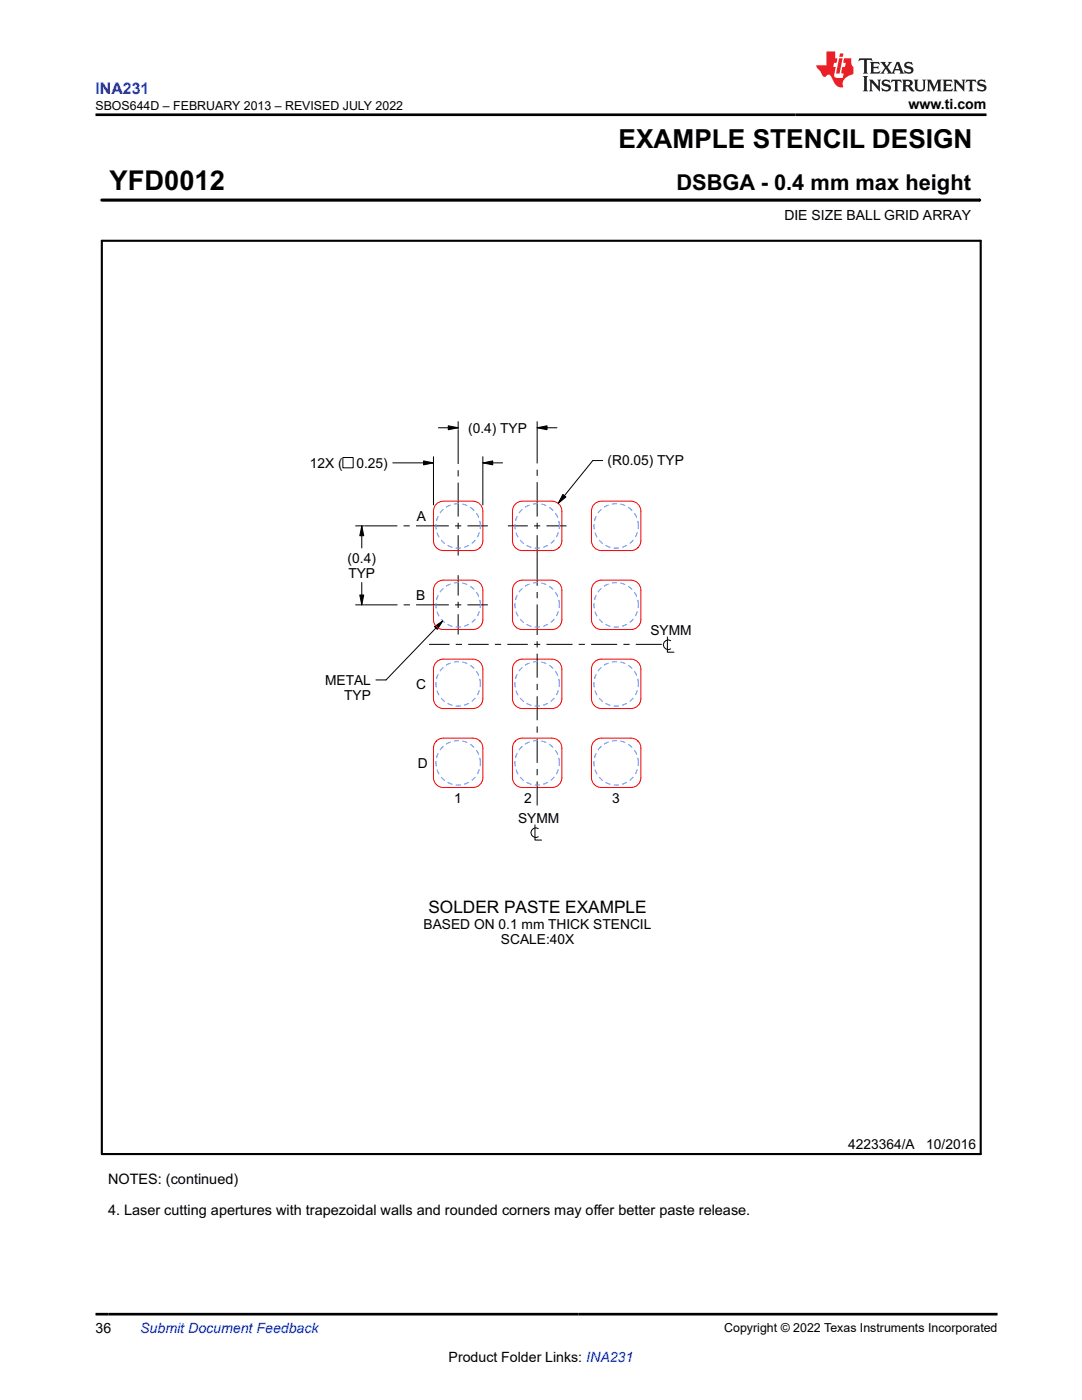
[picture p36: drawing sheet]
<svg xmlns="http://www.w3.org/2000/svg" width="216mm" height="279mm" viewBox="0 0 216 279" stroke-linecap="round" stroke-linejoin="round" font-family="sans-serif">
<defs><g id="words">
<text font-size="5.4" x="21.9" y="38">YFD0012</text>
<text font-size="5.2" x="123.4" y="29.6">EXAMPLE STENCIL DESIGN</text>
<text font-size="4.4" x="135" y="38">DSBGA - 0.4 mm max height</text>
<text font-size="3.4" x="85.5" y="182.3">SOLDER PASTE EXAMPLE</text>
<text font-size="3.2" fill="#00f" x="19" y="18.7">INA231</text>
<g font-size="2.9">
<text x="21.6" y="236.3">NOTES: (continued)</text>
<text x="21.6" y="242.5">4. Laser cutting apertures with trapezoidal walls and rounded corners may offer better paste release.</text>
</g>
<g font-size="2.8">
<text x="181.3" y="21.8">www.ti.com</text>
<text x="156.5" y="43.9">DIE SIZE BALL GRID ARRAY</text>
<text x="19" y="266.1">36</text>
<text x="89.5" y="271.7">Product Folder Links: INA231</text>
</g>
<text font-size="2.8" fill="#00f" x="28" y="266.1">Submit Document Feedback</text>
<g font-size="2.7">
<text x="93.4" y="86.4">(0.4) TYP</text>
<text x="61.8" y="93.4">12X (</text>
<text x="71.1" y="93.4">0.25)</text>
<text x="121.2" y="92.9">(R0.05) TYP</text>
<text x="83.2" y="104.1">A</text>
<text x="69.4" y="112.3">(0.4)</text>
<text x="69.5" y="115.3">TYP</text>
<text x="83" y="119.8">B</text>
<text x="129.8" y="126.7">SYMM</text>
<text x="64.9" y="136.7">METAL</text>
<text x="83" y="137.5">C</text>
<text x="68.7" y="139.6">TYP</text>
<text x="83.4" y="153.3">D</text>
<text x="90.6" y="160.3">1</text>
<text x="104.6" y="160.2">2</text>
<text x="122.1" y="160.3">3</text>
<text x="103.4" y="164.2">SYMM</text>
<text x="84.5" y="185.4">BASED ON 0.1 mm THICK STENCIL</text>
<text x="99.9" y="188.3">SCALE:40X</text>
<text x="169.2" y="229.3">4223364/A</text>
<text x="184.8" y="229.3">10/2016</text>
</g>
<g font-size="2.5">
<text x="19" y="21.9">SBOS644D – FEBRUARY 2013 – REVISED JULY 2022</text>
<text x="144.5" y="265.8">Copyright © 2022 Texas Instruments Incorporated</text>
</g>
</g></defs>
<path d="M84.5 92l2 .4-2 .4zM89.4 85l2 .4-2 .4zM96.3 92.4l2-.4v.8zM107.2 85.4l2-.4v.8zM72.2 105l.4 1.9h-.8zM112.3 98.7l.6 .5-1.5 1.3zM71.8 118.7h.8l-.4 2zM86.7 125.1l1.6-1.2-1 1.7z" fill="#000"/>
<g fill="none" stroke="#000" stroke-width=".2">
<path d="M20.3 39.9h175.2M195.5 39.7v.5M68.4 91.3h2.1v2.1h-2.1zM78.4 92.4h8.1M84.5 92l2 .4-2 .4zM86.5 91.1v9.7M87.5 85.4h3.9M89.4 85l2 .4-2 .4zM91.4 84.1v1.6M91.4 85.8v6.8M91.4 93.8v1.3M91.4 96.3v6.8"/>
<path d="M96.3 92.4l2-.4v.8zM96.3 91.1v9.7M96.3 92.4h4M107.2 85.4l2-.4v.8zM107.2 84.1v8.4M107.2 93.7v1.3M107.2 96.2v6.9M107.2 85.4h3.9M112.3 98.7l.6 .5-1.5 1.3zM120.3 91.9h-2l-6.9 8.6M71 105h1.6M71.8 118.7h.8l-.4 2z"/>
<path d="M72.2 105l.4 1.9h-.8zM72.2 105v4.4M72.2 116.3v4.4M72.7 105h6.6M80.5 105h1.3M83 105h6.6M90.8 105h1.2M91.4 104.3v1.3M91.4 106.8v4.1M91.4 114.8v4.1M93.3 105h4M101.3 105h4"/>
<path d="M106.6 105h1.2M107.2 104.3v1.3M107.2 106.8v10.1M107.2 118.1v1.3M109 105h4M71 120.7h1.7M72.8 120.7h6.5M80.6 120.7h1.2M83 120.7h6.6M85.6 128.6h4.1M86.7 125.1l1.6-1.2-1 1.7zM88.3 123.9l-11.3 11.8h-2"/>
<path d="M90.8 120.7h1.2M90.9 128.6h1.3M91.4 120.1v1.2M91.4 122.6v4M93.3 120.7h4M93.4 128.6h4.1M98.8 128.6h1.2M101.2 128.6h4.1M106.6 128.6h1.2M107.2 120.6v6.1M107.2 128v1.2M107.2 130.5v4.7"/>
<path d="M107.2 136.5v1.2M107.2 139v4.7M109 128.6h5.2M115.5 128.6h1.2M118 128.6h5.1M124.4 128.6h1.2M126.9 128.6h5.2M133.2 127.1v3.1h1.3M133.8 127.9a.97 .97 0 0 0-1.5 .8 .97 .97 0 0 0 1.5 .8M107.2 145v1.2M107.2 147.5v4.7M107.2 153.5v1.2"/>
<path d="M107.2 156v4.7M106.7 164.6v3.1h1.4M107.4 165.4a.97 .97 0 0 0-1.5 .8 .97 .97 0 0 0 1.5 .8"/>
</g>
<path d="M20.3 48.1h175.4v182.2h-175.4z" fill="none" stroke="#000" stroke-width=".42"/>
<path d="M20.3 39.9h175.2" fill="none" stroke="#000" stroke-width=".62"/>
<path d="M87.1 100.6l.8-.5 .6-.1h5.9a1.97 1.97 0 0 1 1.9 2v5.9a1.97 1.97 0 0 1-1.9 2h-5.9a1.97 1.97 0 0 1-2-2v-5.9l.1-.5zM87.1 116.4l.8-.5 .6-.1h5.9a1.97 1.97 0 0 1 1.9 2v5.9a1.97 1.97 0 0 1-1.9 1.9h-5.9a1.97 1.97 0 0 1-2-1.9v-5.9l.1-.6zM102.8 100.6l.9-.5 .5-.1h5.9a1.97 1.97 0 0 1 2 2v5.9a1.97 1.97 0 0 1-2 2h-5.9a1.97 1.97 0 0 1-1.9-2v-5.9v-.5zM102.8 116.4l.9-.5 .5-.1h5.9a1.97 1.97 0 0 1 2 2v5.9a1.97 1.97 0 0 1-2 1.9h-5.9a1.97 1.97 0 0 1-1.9-1.9v-5.9v-.6zM118.6 100.6l.9-.5 .5-.1h5.9a1.97 1.97 0 0 1 2 2v5.9a1.97 1.97 0 0 1-2 2h-5.9a1.97 1.97 0 0 1-2-2v-5.9l.1-.5zM118.6 116.4l.9-.5 .5-.1h5.9a1.97 1.97 0 0 1 2 2v5.9a1.97 1.97 0 0 1-2 1.9h-5.9a1.97 1.97 0 0 1-2-1.9v-5.9l.1-.6zM87.1 132.1l.8-.5h.6h5.9a1.97 1.97 0 0 1 1.9 1.9v5.9a1.97 1.97 0 0 1-1.9 2h-5.9a1.97 1.97 0 0 1-2-2v-5.9l.1-.5zM102.8 132.1l.9-.5h.5h5.9a1.97 1.97 0 0 1 2 1.9v5.9a1.97 1.97 0 0 1-2 2h-5.9a1.97 1.97 0 0 1-1.9-2v-5.9v-.5zM118.6 132.1l.9-.5h.5h5.9a1.97 1.97 0 0 1 2 1.9v5.9a1.97 1.97 0 0 1-2 2h-5.9a1.97 1.97 0 0 1-2-2v-5.9l.1-.5zM87.1 147.9a1.97 1.97 0 0 1 1.4-.6h5.9a1.97 1.97 0 0 1 1.9 2v5.9a1.97 1.97 0 0 1-1.9 2h-5.9a1.97 1.97 0 0 1-2-2v-5.9a1.97 1.97 0 0 1 .6-1.4zM102.8 147.9a1.97 1.97 0 0 1 1.4-.6h5.9a1.97 1.97 0 0 1 2 2v5.9a1.97 1.97 0 0 1-2 2h-5.9a1.97 1.97 0 0 1-1.9-2v-5.9a1.97 1.97 0 0 1 .5-1.4zM118.6 147.9l.9-.5 .5-.1h5.9a1.97 1.97 0 0 1 2 2v5.9a1.97 1.97 0 0 1-2 2h-5.9a1.97 1.97 0 0 1-2-2v-5.9l.1-.5z" fill="none" stroke="#ff0200" stroke-width=".2"/>
<g fill="none" stroke="#3d7fff" stroke-width=".2" stroke-dasharray="1 .7" stroke-linecap="butt">
<circle cx="91.4" cy="105" r="4.4"/>
<circle cx="107.2" cy="105" r="4.4"/>
<circle cx="122.9" cy="105" r="4.4"/>
<circle cx="91.4" cy="136.5" r="4.4"/>
<circle cx="91.4" cy="120.7" r="4.4"/>
<circle cx="107.2" cy="120.7" r="4.4"/>
<circle cx="107.2" cy="136.5" r="4.4"/>
<circle cx="122.9" cy="120.7" r="4.4"/>
<circle cx="122.9" cy="136.5" r="4.4"/>
<circle cx="91.4" cy="152.2" r="4.4"/>
<circle cx="107.2" cy="152.2" r="4.4"/>
<circle cx="122.9" cy="152.2" r="4.4"/>
</g>
<path d="M171.5 11.6l-.2 .6 .5-.2h.6v.1v2.2l-.2 .4h1l-.2-.4v-2.2v-.1h.5l.5 .2-.1-.6zM173.6 12.4l.2 .3v1.6l-.2 .4h1.9l.1-.6a1.08 1.08 0 0 1-1.3 .2v-.7h.6l.4 .2v-.7l-.4 .2h-.6v-.5l.2-.2a1 1 0 0 1 1 .3l-.1-.5zM175.7 12.4l.9 1.1-1 1.2h.9l-.2-.2 .5-.8 .4 .8-.2 .2h1.6l-.2-.2 .2-.5h.9l.1 .5-.1 .2h.9l-.2-.4-.8-1.9h-.5l-.9 2.1-.9-1.1 .9-1h-.8l.2 .2-.4 .6-.4-.6 .2-.2zM179 12.8l.4 1h-.7zM180.7 12.5a.65 .65 0 0 0-.2 .7 .65 .65 0 0 0 .6 .5l.6 .1 .1 .3a.79 .79 0 0 1-.7 .4 .79 .79 0 0 1-.7-.5l.1 .7 .2-.1a.93 .93 0 0 0 1.1 0 .93 .93 0 0 0 .4-.9 1.46 1.46 0 0 0-1.2-.6l-.1-.3a1.09 1.09 0 0 1 1.2 .2l-.2-.6-.1 .1-.5-.2zM172.2 15.2l.2 .4v2.2l-.2 .4h1l-.2-.4v-2.2l.2-.4zM173.4 15.9l.2 .4v1.5l-.2 .4h.8l-.3-.4 .1-1.3 1.6 1.8v-2l.2-.4h-.7l.1 .2 .1 1.1-1.2-1.3zM176.2 16a.65 .65 0 0 0-.2 .8 .65 .65 0 0 0 .6 .4l.6 .2 .1 .2a.79 .79 0 0 1-.7 .4 .79 .79 0 0 1-.7-.5l.1 .7 .2-.1a.93 .93 0 0 0 1.1 .1 .93 .93 0 0 0 .4-1 1.46 1.46 0 0 0-1.2-.5l-.1-.4a1.09 1.09 0 0 1 1.2 .2l-.1-.6-.2 .1-.5-.1zM177.9 15.9l-.1 .6a.63 .63 0 0 1 .8-.3v1.6l-.3 .4h1l-.2-.4v-1.6a.66 .66 0 0 1 .8 .3l-.1-.6zM180 15.9l.2 .4v1.5l-.2 .4h1l-.2-.2-.1-.7h.5l.1 .2a.79 .79 0 0 0 1.2 .6l-1-.9a.61 .61 0 0 0 .6-.6 .61 .61 0 0 0-.5-.7zM180.8 16.2h.1a.47 .47 0 0 1 .5 .1 .47 .47 0 0 1 .1 .5l-.1 .1-.7 .1zM182.3 15.9l.2 .2a2.27 2.27 0 0 0 .4 2 1.04 1.04 0 0 0 1.7-.7v-1.3l.2-.2h-.8l.2 .4v1.1a.6 .6 0 0 1-.6 .6 .6 .6 0 0 1-.6-.6v-1.1l.3-.4zM184.9 15.9l.2 .4v1.5l-.2 .4h.8l-.3-.4v-1.4l.9 1.9 .9-1.9v1.4l-.3 .4h1l-.2-.4v-1.5l.2-.4h-.8l-.7 1.5-.6-1.5zM188.1 15.9l.2 .4v1.5l-.2 .4h1.9l.1-.6a1.09 1.09 0 0 1-1.3 .2v-.7h.6l.4 .2v-.6l-.4 .2h-.6v-.6l.2-.1a1.01 1.01 0 0 1 1 .3l-.1-.6zM190.2 15.9l.3 .4v1.5l-.3 .4h.8l-.2-.4v-1.3l1.6 1.8v-2l.2-.4h-.7l.2 .2v1.1l-1.2-1.3zM192.8 15.9l-.1 .6a.63 .63 0 0 1 .8-.3v1.6l-.3 .4h1l-.2-.4v-1.6a.66 .66 0 0 1 .8 .3l-.1-.6zM195.2 16a.65 .65 0 0 0-.2 .8 .65 .65 0 0 0 .6 .4l.6 .2 .2 .2a.79 .79 0 0 1-.7 .4 .79 .79 0 0 1-.7-.5l.1 .7 .2-.1a.93 .93 0 0 0 1 .1 .93 .93 0 0 0 .5-1 1.46 1.46 0 0 0-1.3-.5v-.4a1.09 1.09 0 0 1 1.2 .2l-.2-.6-.2 .1-.5-.1z" fill="#231f20"/>
<path d="M164.9 10.3v2.7h-2l.1 .4 .8 1a.95 .95 0 0 0 1 .9 .59 .59 0 0 1 .5-.4 .59 .59 0 0 1 .5 .3l.4 .8a1.59 1.59 0 0 0 2.1 1.4 1.61 1.61 0 0 1 1-2.3l1-.3-.1-1.5a1.59 1.59 0 0 1-.3-1.7h-1.5l-.2 .9h.6l-.2 .9h-.5l-.2 .9v.3l.4 .1-.1 .9h-.7a.73 .73 0 0 1-1-.7l.3-1.5h-.5l.1-.9h.5l.2-.9h-.5v-1.3zM167.4 11.6l-.6 3.1h.7l.6-3.1zM167.6 10.7l-.1 .6h.7l.1-.6z" fill="#ed1c24"/>
<path d="M19 22.9h177.8M19 262.3h180" fill="none" stroke="#000" stroke-width=".53"/>
<use href="#words"/>
</svg>
